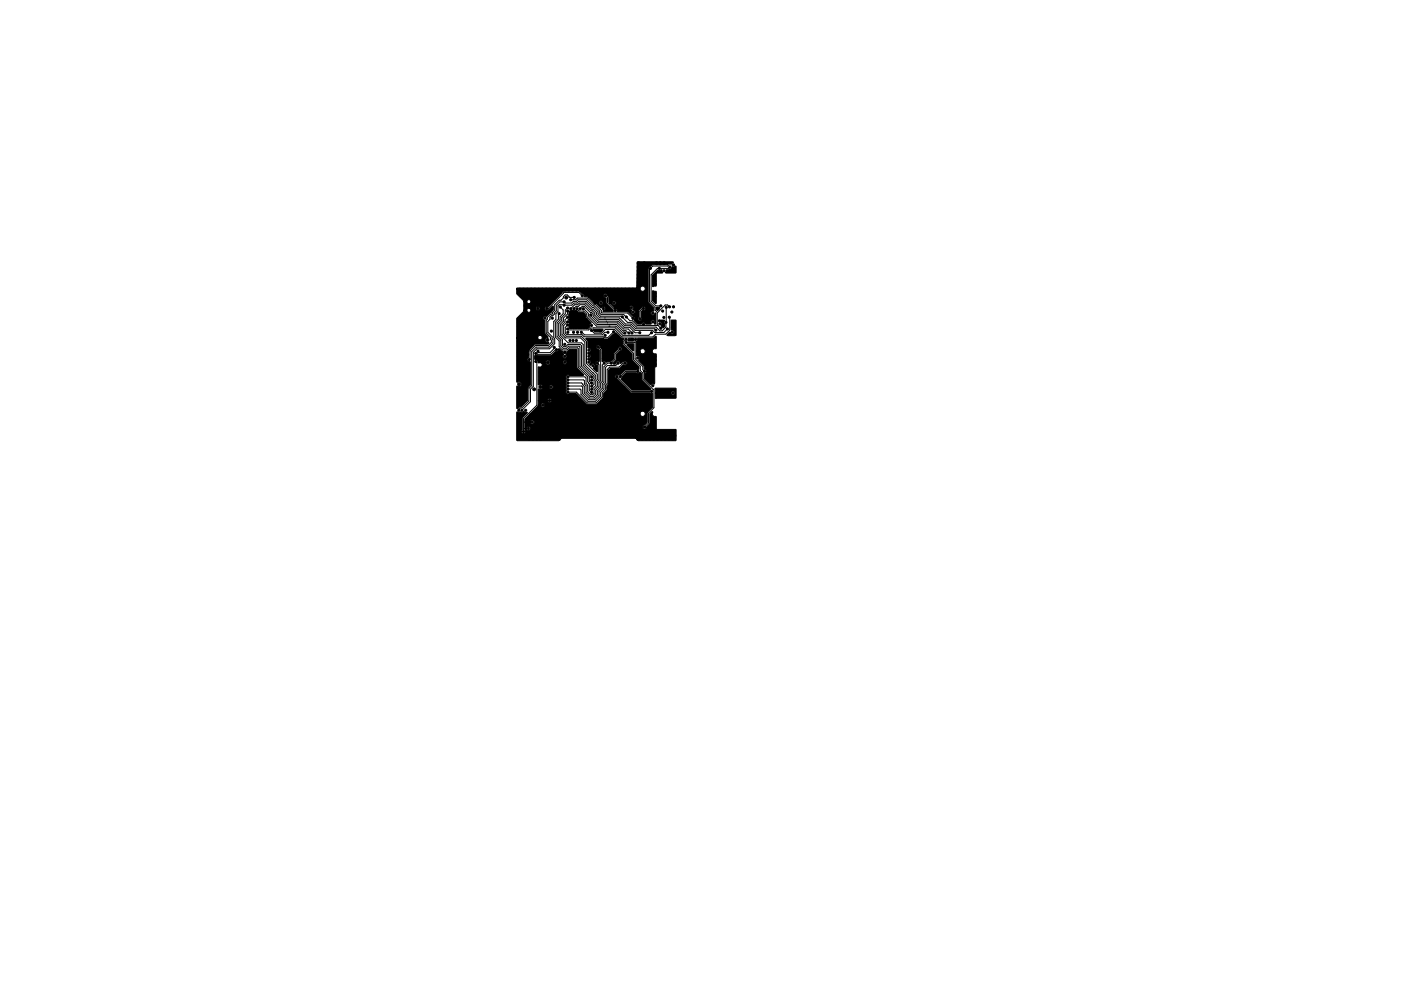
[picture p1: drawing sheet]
<svg xmlns="http://www.w3.org/2000/svg" width="297mm" height="210mm" viewBox="0 0 297 210" stroke-linecap="round" stroke-linejoin="round" font-family="sans-serif">
<g fill="#000" stroke="#000" stroke-width=".21">
<path d="M138.4 58.4l1.1-1.1h.9l.1 .6h-1.4v2.7l-.6 .2-.2-.1zM109.6 61.2l25.4-.1 .2-5.5h7.6l-.4 .3h-.7l-.3 .3h-3l-.4 .3a.62 .62 0 0 0-.6 .7v6.8l1.2 1.3v.7a.49 .49 0 0 0-.6 .2 .49 .49 0 0 0 .3 .7l.4-.1 .2-.4h.1l.1 2.2-.3 .2a.67 .67 0 0 0-.3-.9 .44 .44 0 0 0-.5 .2 .44 .44 0 0 0 .1 .5l-.1 .2h-1.1a.49 .49 0 0 0-.5-.4 .49 .49 0 0 0-.5 .4h-.7l-.8-.8 .2-.4h.6a.44 .44 0 0 0 .7 .4 .44 .44 0 0 0 0-.7v-1.1l.3-.3a.45 .45 0 0 0 .6-.2 .45 .45 0 0 0-.2-.6 .45 .45 0 0 0-.6 .2l-.6 .6v1.4l-.2 .3h-.6l-.1-.3-.4-.2-.9-1h-2.2l-.2-.5-.6-.3h3.2l.1 .3 .4 .2a.45 .45 0 0 0 .1 .7 .45 .45 0 0 0 .7-.2l-.1-.4-.4-.2v-.1a.43 .43 0 0 0-.2-.7 .43 .43 0 0 0-.6 .4h-3.2l-1-1.1 .6 .1a.43 .43 0 0 0 .6 .4 .43 .43 0 0 0 .1-.8 .43 .43 0 0 0-.7 .3h-.7v-1.2l-.3-.3a.44 .44 0 0 0-.6-.3 .44 .44 0 0 0-.3 .5 .44 .44 0 0 0 .6 .3v1.2l1.5 1.4v.2l-2 .1-.2-.1a.49 .49 0 0 0 .5-.4 .49 .49 0 0 0-.3-.6 .49 .49 0 0 0-.6 .3l-1-.9-.4-.2h1a.43 .43 0 0 0 .6 .5 .43 .43 0 0 0 .1-.7 .43 .43 0 0 0-.7 .2h-1l-1.2-1.2h-.9l-.1-.5-.9-.7h-3.4l-3.3 3.3a.46 .46 0 0 0-.6 .2 .46 .46 0 0 0 .2 .6 .46 .46 0 0 0 .6-.2l.7-.7h.2v.7l-.4 .6-1 .8a.5 .5 0 0 0-.7 .2 .5 .5 0 0 0 .3 .7v2.6l.7 .8-.1 .2a.5 .5 0 0 0-.5 .3 .5 .5 0 0 0 .1 .6l.6 .1 .1 .2-.3 .2-2.7 .1-1.3 1.3v1.4a.51 .51 0 0 0-.3 .6 .51 .51 0 0 0 .6 .4l.1 4.8-.7 .8 .1 2.5-1.3 1.3-.4 .1-.5 .4-.1-.1v-4.7a.54 .54 0 0 0 .8-.1 .54 .54 0 0 0-.1-.8l-.6 .1-.1-.1v-9.3h4.4l.2 .3 .4 .1a.48 .48 0 0 0 .4-.5 .48 .48 0 0 0-.5-.4l-.4 .1-.1 .4h-4.4v-4.2l1.5-1.5v-.2h.6a.43 .43 0 0 0 .7 .4 .43 .43 0 0 0-.1-.8l1.3 .1a.43 .43 0 0 0 .7 .3 .43 .43 0 0 0 0-.7 .43 .43 0 0 0-.7 .3h-1.5l-.3 .2-.1 .2h-.6v-1.8h.6a.43 .43 0 0 0 .6 .4 .43 .43 0 0 0 .1-.7 .43 .43 0 0 0-.7 .2v.1h-.6l-1.5-1.6v-1.1h26.1a.56 .56 0 0 0 .8 .4 .56 .56 0 0 0 .1-.9 .56 .56 0 0 0-.9 .3v.2h-26.1zM141.3 57.2l1-.2 .2-.4h.4l.3-.2 .1 .1v1.4h-2.2zM120.8 66l1.2-.2 .7 .5h1l.4 .5 .1 .5 1.1 1.2a.74 .74 0 0 0-.3 .9l-.4 .3h-3.8a.44 .44 0 0 1 0-.8l-.1-.2a.67 .67 0 0 0-.2-.9 .66 .66 0 0 0 .1-1zM125.9 69.9l1.8-.1 .2 .2-.5 .4h-1.2l-.3-.2zM113.4 75.5h3.4l1-.9a.52 .52 0 0 0 .7-.6l.7 .5a.82 .82 0 0 1 .1 1.1 .46 .46 0 0 0 .7 .3 .46 .46 0 0 0 0-.8l.2-.5 .6-.5h1.5v4l1.4 1.4-.1 .2h-2.9a.48 .48 0 0 0-.6 0 .48 .48 0 0 0 0 .6v2.5a.49 .49 0 0 0 0 .7 .49 .49 0 0 0 .7 0h1.3l2.3 2.3h2.1l1.4-1.4 .1-.9 .7-.7v-.9l.3-.5v-2.9l.4-.3h2l.8-.8a.47 .47 0 0 0 .7-.1 .47 .47 0 0 0-.1-.7 .47 .47 0 0 0-.7 .2l-.5 .3a.47 .47 0 0 0-.5-.5 .47 .47 0 0 0-.5 .4l-.2 .3-.4-.1 .6-.8v-1.2l.8-.7a.44 .44 0 0 0 .5-.4 .44 .44 0 0 0-.4-.5 .44 .44 0 0 0-.5 .4l-.9 1-.1 1.2-.4 .4-1 .3-.4-.3-.5 .1-.1-2.6-.3-.4a.44 .44 0 0 0-.3-.5 .44 .44 0 0 0-.5 .4 .44 .44 0 0 0 .3 .5l.3 .2v2.3a.54 .54 0 0 0-.6 .1 .54 .54 0 0 0-.3 .5l.5 .4v1.2l-.2 .1-.7-.7 .1-.2a.46 .46 0 0 0 0-.8 .46 .46 0 0 0-.7 .3l-.2-.2a.53 .53 0 0 0 .2-.6 .53 .53 0 0 0-.6-.3l.1-.4a.47 .47 0 0 0 .6-.5 .47 .47 0 0 0-.7-.4l.1-.4a.47 .47 0 0 0 .6-.5 .47 .47 0 0 0-.7-.4v-1.4l-.4-.5 .1-.2h3.4l.4 .2h.8l1.1-1 .6-.3 1.1 1.1 .6 .1v.2l-.3 .3v.7l2 2v1.4l1.4 1.4 .1 .5-.6 .2h-2.4l-.9 .9-.5 .2a.43 .43 0 0 0-.7 .1 .43 .43 0 0 0 .4 .6l3 3h4l.6 .2v2.8l-1.2 1.2v2.1l-.5 .6a.43 .43 0 0 0-.5 .4 .43 .43 0 0 0 .4 .4 .43 .43 0 0 0 .5-.4l.7-.7v-2.2l.4-.4 .2 .1a.58 .58 0 0 0 0 .7 .58 .58 0 0 0 .6 .2l.1 .2v2.6h4.2v2.4h-7.9l-.4-.2-.1-.3h-16l-.2 .4-.3 .1h-8.7l-.1-.1v-6l1.1 .1 .3-.2 .8 .2-1.1 1.2v2.5a.45 .45 0 0 0 0 .6 .45 .45 0 0 0 .6 0 .45 .45 0 0 0 0-.6v-.3h.3a.43 .43 0 0 0 .6 .4 .43 .43 0 0 0 .1-.7 .43 .43 0 0 0-.7 .2v.1h-.3v-1.4h1.1a.43 .43 0 0 0 .6 .4 .43 .43 0 0 0 .1-.7 .43 .43 0 0 0-.7 .2v.1h-1.1v-.6l1.1-1.1h23.3a.55 .55 0 0 0 .8 .5 .55 .55 0 0 0 .1-1 .55 .55 0 0 0-.9 .4v.1h-23.3l1.7-1.9h.5a.43 .43 0 0 0 .6 .4 .43 .43 0 0 0 .1-.7 .43 .43 0 0 0-.7 .2v.1h-.5v-.9h2v.1a.43 .43 0 0 0 .7 .2 .43 .43 0 0 0-.1-.7 .43 .43 0 0 0-.6 .4h-2v-2.4l.1-.1 .6 .1 .3-.5h1.3a.43 .43 0 0 0 .6 .4 .43 .43 0 0 0 .1-.7 .43 .43 0 0 0-.7 .2v.1h-1.3a.51 .51 0 0 0-.8-.5h-.2v-3.7h.4a.48 .48 0 0 0 .5-.5 .48 .48 0 0 0-.5-.5h-.4h1.5l.1 .2a.5 .5 0 0 0 .6 .3 .5 .5 0 0 0 .3-.6l2.7 .1a.43 .43 0 0 0 .6 .4 .43 .43 0 0 0 .1-.8 .43 .43 0 0 0-.7 .3h-2.7a.5 .5 0 0 0-.7-.3l-.3 .4h-1.5a.68 .68 0 0 0-.7-.7zM133.2 71.8h1.1l.1 .5-1.2 .1zM133 73l1.3-.1 .1 1.5h-.2l-1.2-1.2zM132.7 79.1h2.2l.3 .1 .6-.2 .2 .3v1.3l2 2-.2 .2h-3.8l-2.3-2.4 .2-.6zM138.3 61.7l.8 .2v2.5l-.8-.6zM135.2 71.8h3.2l.7-.5v2.6l-.1 .1a.55 .55 0 0 0-.7 .5 .55 .55 0 0 0 .7 .6l.1 .1v2.5l-.3 .1v3.6l-.9 .2-1.3-1.3v-1a.5 .5 0 0 0 .5-.5 .5 .5 0 0 0-.5-.5v-.7l-1.2-1.2a.53 .53 0 0 0 .2-.6 .53 .53 0 0 0-.7-.3v-.9h.8a.56 .56 0 0 0 .8 .5 .56 .56 0 0 0 .1-1 .56 .56 0 0 0-.9 .4l-.8 .1v-2.1zM139.2 65.2h.6v.3l-.4 .4-.2-.2z"/>
<path d="M139.6 67.9l1.3 .1-.1 .4 .1 .9-.3 .2-.4-.3a.52 .52 0 0 0 .1-.6 .52 .52 0 0 0-.5-.3zM142.3 68h1v3.2h-1.8l-.1-.2 .6-.5a.51 .51 0 0 0 .5 .4 .51 .51 0 0 0 .5-.5l-.2-.3-.5-.2zM138.9 82.4l4.3-.1 .1 .2v2h-4.3l-.1-1.1h3.3a.43 .43 0 0 0 .6 .5 .43 .43 0 0 0 .1-.8 .43 .43 0 0 0-.7 .3h-3.3z"/>
<circle cx="135.4" cy="56.6" r=".3"/>
<circle cx="135.4" cy="55.8" r=".3"/>
<circle cx="135.4" cy="59.8" r=".3"/>
<circle cx="135.4" cy="57.4" r=".3"/>
<circle cx="135.4" cy="59" r=".3"/>
<circle cx="135.4" cy="58.2" r=".3"/>
<circle cx="136" cy="57" r=".3"/>
<circle cx="136" cy="56.2" r=".3"/>
<circle cx="136.6" cy="55.8" r=".3"/>
<circle cx="137.9" cy="56.9" r=".22"/>
<circle cx="138.8" cy="59.6" r=".3"/>
<circle cx="139.2" cy="55.8" r=".3"/>
<circle cx="139.8" cy="56.9" r=".22"/>
<circle cx="140" cy="55.8" r=".3"/>
<circle cx="140.8" cy="57.4" r=".22"/>
<circle cx="140.8" cy="55.8" r=".3"/>
<circle cx="142" cy="56.7" r=".23"/>
<circle cx="142.8" cy="56.2" r=".22"/>
<circle cx="142.8" cy="57.4" r=".3"/>
<circle cx="110" cy="71.6" r=".3"/>
<circle cx="110" cy="70.8" r=".3"/>
<circle cx="110" cy="67.6" r=".3"/>
<circle cx="110" cy="77.2" r=".3"/>
<circle cx="110" cy="75.6" r=".3"/>
<circle cx="110" cy="70" r=".3"/>
<circle cx="110" cy="72.4" r=".3"/>
<circle cx="110" cy="74" r=".3"/>
<circle cx="110" cy="78" r=".3"/>
<circle cx="110" cy="74.8" r=".3"/>
<circle cx="110" cy="78.8" r=".3"/>
<circle cx="110" cy="68.4" r=".3"/>
<circle cx="110" cy="76.4" r=".3"/>
<circle cx="110" cy="79.6" r=".3"/>
<circle cx="110" cy="73.2" r=".3"/>
<circle cx="110" cy="69.2" r=".3"/>
<circle cx="110.2" cy="61.4" r=".3"/>
<circle cx="110.6" cy="68.8" r=".3"/>
<circle cx="110.6" cy="79.2" r=".3"/>
<circle cx="110.6" cy="62.8" r=".3"/>
<circle cx="110.6" cy="72.8" r=".3"/>
<circle cx="110.6" cy="73.6" r=".3"/>
<circle cx="110.6" cy="69.6" r=".3"/>
<circle cx="110.6" cy="70.4" r=".3"/>
<circle cx="110.6" cy="62" r=".3"/>
<circle cx="110.6" cy="72" r=".3"/>
<circle cx="110.6" cy="78.4" r=".3"/>
<circle cx="110.6" cy="74.4" r=".3"/>
<circle cx="110.6" cy="68" r=".3"/>
<circle cx="110.6" cy="76" r=".3"/>
<circle cx="110.6" cy="76.8" r=".3"/>
<circle cx="110.6" cy="71.2" r=".3"/>
<circle cx="110.6" cy="75.2" r=".3"/>
<circle cx="110.6" cy="77.6" r=".3"/>
<circle cx="110.6" cy="67.2" r=".3"/>
<circle cx="111" cy="61.4" r=".3"/>
<circle cx="111.2" cy="70.8" r=".3"/>
<circle cx="111.2" cy="71.6" r=".3"/>
<circle cx="111.2" cy="77.2" r=".3"/>
<circle cx="111.2" cy="75.6" r=".3"/>
<circle cx="111.2" cy="70" r=".3"/>
<circle cx="111.2" cy="72.4" r=".3"/>
<circle cx="111.2" cy="74" r=".3"/>
<circle cx="111.2" cy="74.8" r=".3"/>
<circle cx="111.2" cy="78.8" r=".3"/>
<circle cx="111.2" cy="78" r=".3"/>
<circle cx="111.2" cy="68.4" r=".3"/>
<circle cx="111.2" cy="76.4" r=".3"/>
<circle cx="111.2" cy="73.2" r=".3"/>
<circle cx="111.2" cy="79.6" r=".3"/>
<circle cx="111.2" cy="69.2" r=".3"/>
<circle cx="111.4" cy="64.8" r=".3"/>
<circle cx="111.8" cy="73.6" r=".3"/>
<circle cx="111.8" cy="69.6" r=".3"/>
<circle cx="111.8" cy="68.8" r=".3"/>
<circle cx="111.8" cy="72.8" r=".3"/>
<circle cx="111.8" cy="79.2" r=".3"/>
<circle cx="111.8" cy="72" r=".3"/>
<circle cx="111.8" cy="70.4" r=".3"/>
<circle cx="111.8" cy="78.4" r=".3"/>
<circle cx="111.8" cy="74.4" r=".3"/>
<circle cx="111.8" cy="61.4" r=".3"/>
<circle cx="111.8" cy="71.2" r=".3"/>
<circle cx="111.8" cy="77.6" r=".3"/>
<circle cx="111.8" cy="75.2" r=".3"/>
<circle cx="112.2" cy="76.3" r=".22"/>
<circle cx="112.2" cy="64.8" r=".3"/>
<circle cx="112.4" cy="71.6" r=".3"/>
<circle cx="112.4" cy="70.8" r=".3"/>
<circle cx="112.4" cy="70" r=".3"/>
<circle cx="112.4" cy="72.4" r=".3"/>
<circle cx="112.4" cy="68.4" r=".3"/>
<circle cx="112.4" cy="73.2" r=".3"/>
<circle cx="112.4" cy="69.2" r=".3"/>
<circle cx="112.6" cy="61.4" r=".3"/>
<circle cx="113" cy="64.8" r=".3"/>
<circle cx="113" cy="68.8" r=".3"/>
<circle cx="113" cy="72.8" r=".3"/>
<circle cx="113" cy="69.6" r=".3"/>
<circle cx="113" cy="65.6" r=".3"/>
<circle cx="113" cy="62" r=".3"/>
<circle cx="113" cy="72" r=".3"/>
<circle cx="113" cy="70.4" r=".3"/>
<circle cx="113" cy="68" r=".3"/>
<circle cx="113" cy="64" r=".3"/>
<circle cx="113" cy="66.4" r=".3"/>
<circle cx="113" cy="71.2" r=".3"/>
<circle cx="113" cy="67.2" r=".3"/>
<circle cx="113.4" cy="61.4" r=".3"/>
<circle cx="113.6" cy="75" r=".22"/>
<circle cx="113.6" cy="76.7" r=".23"/>
<circle cx="113.6" cy="71.6" r=".3"/>
<circle cx="113.6" cy="70.8" r=".3"/>
<circle cx="113.6" cy="67.6" r=".3"/>
<circle cx="113.6" cy="66.8" r=".3"/>
<circle cx="113.6" cy="70" r=".3"/>
<circle cx="113.6" cy="72.4" r=".3"/>
<circle cx="113.6" cy="68.4" r=".3"/>
<circle cx="113.6" cy="69.2" r=".3"/>
<circle cx="113.8" cy="62" r=".3"/>
<circle cx="113.8" cy="75.8" r=".3"/>
<circle cx="114.1" cy="65.4" r=".23"/>
<circle cx="114.1" cy="74.5" r=".23"/>
<circle cx="114.2" cy="68.8" r=".3"/>
<circle cx="114.2" cy="69.6" r=".3"/>
<circle cx="114.2" cy="70.4" r=".3"/>
<circle cx="114.2" cy="61.4" r=".3"/>
<circle cx="114.4" cy="72.4" r=".3"/>
<circle cx="114.4" cy="76.4" r=".3"/>
<circle cx="114.6" cy="79" r=".3"/>
<circle cx="114.6" cy="78.2" r=".3"/>
<circle cx="114.6" cy="62" r=".3"/>
<circle cx="114.6" cy="79.8" r=".3"/>
<circle cx="114.8" cy="70.8" r=".3"/>
<circle cx="114.8" cy="70" r=".3"/>
<circle cx="114.8" cy="69.2" r=".3"/>
<circle cx="115" cy="62.6" r=".3"/>
<circle cx="115" cy="61.4" r=".3"/>
<circle cx="115.2" cy="77.8" r=".3"/>
<circle cx="115.2" cy="79.4" r=".3"/>
<circle cx="115.2" cy="78.6" r=".3"/>
<circle cx="115.4" cy="62" r=".3"/>
<circle cx="115.4" cy="71.2" r=".3"/>
<circle cx="115.4" cy="63.2" r=".3"/>
<circle cx="115.5" cy="67.5" r=".23"/>
<circle cx="115.8" cy="62.6" r=".3"/>
<circle cx="115.8" cy="61.4" r=".3"/>
<circle cx="115.9" cy="64.5" r=".23"/>
<circle cx="115.9" cy="65.4" r=".23"/>
<circle cx="116.1" cy="72.1" r=".3"/>
<circle cx="116.1" cy="76.9" r=".3"/>
<circle cx="116.2" cy="62" r=".3"/>
<circle cx="116.2" cy="63.2" r=".3"/>
<circle cx="116.5" cy="64.5" r=".22"/>
<circle cx="116.6" cy="62.6" r=".3"/>
<circle cx="116.6" cy="61.4" r=".3"/>
<circle cx="116.9" cy="70.2" r=".22"/>
<circle cx="117" cy="62" r=".3"/>
<circle cx="117" cy="63.2" r=".3"/>
<circle cx="117.1" cy="67.5" r=".22"/>
<circle cx="117.4" cy="62.6" r=".3"/>
<circle cx="117.4" cy="61.4" r=".3"/>
<circle cx="117.5" cy="75.4" r=".22"/>
<circle cx="117.5" cy="73.7" r=".23"/>
<circle cx="117.8" cy="62" r=".3"/>
<circle cx="117.9" cy="75" r=".22"/>
<circle cx="118" cy="74.2" r=".23"/>
<circle cx="118.2" cy="62.6" r=".3"/>
<circle cx="118.2" cy="79" r=".3"/>
<circle cx="118.2" cy="61.4" r=".3"/>
<circle cx="118.5" cy="66.5" r=".22"/>
<circle cx="118.6" cy="62" r=".3"/>
<circle cx="118.6" cy="78.4" r=".3"/>
<circle cx="118.8" cy="65.1" r=".22"/>
<circle cx="119" cy="79" r=".3"/>
<circle cx="119" cy="77.8" r=".3"/>
<circle cx="119" cy="61.4" r=".3"/>
<circle cx="119.4" cy="78.4" r=".3"/>
<circle cx="119.6" cy="64.7" r=".23"/>
<circle cx="119.6" cy="64" r=".23"/>
<circle cx="119.7" cy="75.6" r=".22"/>
<circle cx="119.8" cy="74.7" r=".22"/>
<circle cx="119.8" cy="73" r=".22"/>
<circle cx="119.8" cy="76.8" r=".22"/>
<circle cx="119.8" cy="79" r=".3"/>
<circle cx="119.8" cy="61.4" r=".3"/>
<circle cx="120" cy="77.8" r=".3"/>
<circle cx="120.1" cy="63.1" r=".3"/>
<circle cx="120.3" cy="68.3" r=".22"/>
<circle cx="120.3" cy="67.3" r=".22"/>
<circle cx="120.3" cy="68.9" r=".22"/>
<circle cx="120.4" cy="69.8" r=".23"/>
<circle cx="120.4" cy="65.3" r=".23"/>
<circle cx="120.4" cy="66" r=".23"/>
<circle cx="120.4" cy="79.9" r=".22"/>
<circle cx="120.4" cy="70.5" r=".23"/>
<circle cx="120.6" cy="61.4" r=".3"/>
<circle cx="120.8" cy="75.6" r=".22"/>
<circle cx="120.8" cy="77.6" r=".3"/>
<circle cx="120.8" cy="76.2" r=".22"/>
<circle cx="120.8" cy="75" r=".22"/>
<circle cx="120.8" cy="74.4" r=".22"/>
<circle cx="120.8" cy="72.2" r=".22"/>
<circle cx="121" cy="63.6" r=".22"/>
<circle cx="121" cy="65.5" r=".23"/>
<circle cx="121" cy="67.3" r=".22"/>
<circle cx="121" cy="68.9" r=".22"/>
<circle cx="121" cy="66.2" r=".22"/>
<circle cx="121.1" cy="67.8" r=".23"/>
<circle cx="121.1" cy="68.4" r=".23"/>
<circle cx="121.1" cy="69.5" r=".23"/>
<circle cx="121.1" cy="66.7" r=".23"/>
<circle cx="121.4" cy="75.6" r=".22"/>
<circle cx="121.4" cy="76.2" r=".22"/>
<circle cx="121.4" cy="61.4" r=".3"/>
<circle cx="121.4" cy="75" r=".23"/>
<circle cx="121.4" cy="74.4" r=".23"/>
<circle cx="121.5" cy="72.2" r=".22"/>
<circle cx="121.6" cy="67.3" r=".22"/>
<circle cx="121.6" cy="68.9" r=".22"/>
<circle cx="121.6" cy="66.2" r=".22"/>
<circle cx="121.6" cy="68.4" r=".23"/>
<circle cx="121.6" cy="67.8" r=".23"/>
<circle cx="121.6" cy="69.5" r=".23"/>
<circle cx="121.6" cy="66.7" r=".23"/>
<circle cx="121.6" cy="70.5" r=".23"/>
<circle cx="121.6" cy="77.6" r=".3"/>
<circle cx="121.7" cy="65.5" r=".23"/>
<circle cx="121.7" cy="63.1" r=".22"/>
<circle cx="122" cy="75.6" r=".22"/>
<circle cx="122" cy="76.2" r=".22"/>
<circle cx="122" cy="74.4" r=".23"/>
<circle cx="122" cy="75" r=".23"/>
<circle cx="122.1" cy="67.3" r=".22"/>
<circle cx="122.1" cy="68.9" r=".22"/>
<circle cx="122.1" cy="66.2" r=".22"/>
<circle cx="122.2" cy="68.4" r=".22"/>
<circle cx="122.2" cy="67.8" r=".22"/>
<circle cx="122.2" cy="66.7" r=".22"/>
<circle cx="122.2" cy="69.5" r=".22"/>
<circle cx="122.2" cy="61.4" r=".3"/>
<circle cx="122.2" cy="72.2" r=".22"/>
<circle cx="122.4" cy="65.5" r=".23"/>
<circle cx="122.5" cy="70.5" r=".22"/>
<circle cx="122.7" cy="67.3" r=".22"/>
<circle cx="122.7" cy="68.9" r=".22"/>
<circle cx="122.7" cy="67.8" r=".23"/>
<circle cx="122.7" cy="68.4" r=".23"/>
<circle cx="122.7" cy="69.5" r=".23"/>
<circle cx="122.7" cy="66.7" r=".23"/>
<circle cx="123" cy="65.5" r=".23"/>
<circle cx="123" cy="61.4" r=".3"/>
<circle cx="123.2" cy="67.3" r=".22"/>
<circle cx="123.2" cy="68.9" r=".22"/>
<circle cx="123.2" cy="68.4" r=".23"/>
<circle cx="123.2" cy="67.8" r=".23"/>
<circle cx="123.2" cy="69.5" r=".23"/>
<circle cx="123.2" cy="66.7" r=".23"/>
<circle cx="123.2" cy="70.5" r=".23"/>
<circle cx="123.5" cy="62.7" r=".22"/>
<circle cx="123.6" cy="65.5" r=".23"/>
<circle cx="123.8" cy="66.7" r=".23"/>
<circle cx="123.8" cy="61.4" r=".3"/>
<circle cx="123.8" cy="67.3" r=".22"/>
<circle cx="123.8" cy="68.9" r=".22"/>
<circle cx="123.8" cy="67.8" r=".22"/>
<circle cx="123.8" cy="68.4" r=".22"/>
<circle cx="123.8" cy="69.5" r=".22"/>
<circle cx="124.3" cy="68.9" r=".22"/>
<circle cx="124.4" cy="67.8" r=".23"/>
<circle cx="124.4" cy="68.4" r=".23"/>
<circle cx="124.4" cy="69.5" r=".23"/>
<circle cx="124.6" cy="61.4" r=".3"/>
<circle cx="124.8" cy="74.3" r=".22"/>
<circle cx="124.8" cy="75.6" r=".22"/>
<circle cx="124.9" cy="76.8" r=".22"/>
<circle cx="125" cy="72.4" r=".23"/>
<circle cx="125" cy="73" r=".23"/>
<circle cx="125.2" cy="66.8" r=".23"/>
<circle cx="125.4" cy="70.1" r=".23"/>
<circle cx="125.4" cy="69" r=".22"/>
<circle cx="125.4" cy="80" r=".22"/>
<circle cx="125.6" cy="72.4" r=".23"/>
<circle cx="125.6" cy="73" r=".23"/>
<circle cx="125.7" cy="77.6" r=".22"/>
<circle cx="126" cy="72" r=".23"/>
<circle cx="126.2" cy="62.6" r=".3"/>
<circle cx="126.2" cy="61.4" r=".3"/>
<circle cx="126.6" cy="62" r=".3"/>
<circle cx="126.6" cy="63.2" r=".3"/>
<circle cx="126.6" cy="77" r=".23"/>
<circle cx="126.8" cy="73.6" r=".22"/>
<circle cx="127" cy="62.6" r=".3"/>
<circle cx="127" cy="61.4" r=".3"/>
<circle cx="127.2" cy="70.2" r=".22"/>
<circle cx="127.4" cy="64.2" r=".22"/>
<circle cx="127.4" cy="62" r=".3"/>
<circle cx="127.4" cy="63.2" r=".3"/>
<circle cx="127.8" cy="61.4" r=".3"/>
<circle cx="127.9" cy="65.4" r=".23"/>
<circle cx="128" cy="74.8" r=".3"/>
<circle cx="128" cy="76" r=".3"/>
<circle cx="128.1" cy="77" r=".22"/>
<circle cx="128.3" cy="71.1" r=".23"/>
<circle cx="128.3" cy="62.7" r=".23"/>
<circle cx="128.4" cy="75.4" r=".3"/>
<circle cx="128.4" cy="74.2" r=".3"/>
<circle cx="128.6" cy="61.4" r=".3"/>
<circle cx="128.8" cy="73.6" r=".3"/>
<circle cx="128.8" cy="74.8" r=".3"/>
<circle cx="128.8" cy="76" r=".3"/>
<circle cx="128.9" cy="70.5" r=".23"/>
<circle cx="129" cy="62" r=".3"/>
<circle cx="129.2" cy="75.4" r=".3"/>
<circle cx="129.2" cy="74.2" r=".3"/>
<circle cx="129.4" cy="62.6" r=".3"/>
<circle cx="129.4" cy="61.4" r=".3"/>
<circle cx="129.6" cy="77" r=".23"/>
<circle cx="129.6" cy="74.8" r=".3"/>
<circle cx="129.6" cy="76" r=".3"/>
<circle cx="129.8" cy="62" r=".3"/>
<circle cx="130.1" cy="70.4" r=".23"/>
<circle cx="130.2" cy="62.6" r=".3"/>
<circle cx="130.2" cy="63.4" r=".3"/>
<circle cx="130.2" cy="61.4" r=".3"/>
<circle cx="130.2" cy="64.2" r=".22"/>
<circle cx="130.4" cy="72" r=".3"/>
<circle cx="130.4" cy="65.9" r=".22"/>
<circle cx="130.6" cy="62" r=".3"/>
<circle cx="130.8" cy="79.9" r=".22"/>
<circle cx="131" cy="62.6" r=".3"/>
<circle cx="131" cy="72" r=".3"/>
<circle cx="131" cy="75.8" r=".3"/>
<circle cx="131" cy="71.4" r=".3"/>
<circle cx="131" cy="61.4" r=".3"/>
<circle cx="131.1" cy="77" r=".23"/>
<circle cx="131.4" cy="62" r=".3"/>
<circle cx="131.4" cy="74" r=".22"/>
<circle cx="131.5" cy="79.9" r=".22"/>
<circle cx="131.6" cy="72" r=".3"/>
<circle cx="131.8" cy="62.6" r=".3"/>
<circle cx="131.8" cy="61.4" r=".3"/>
<circle cx="131.9" cy="67.2" r=".22"/>
<circle cx="132.2" cy="62" r=".3"/>
<circle cx="132.2" cy="74.8" r=".3"/>
<circle cx="132.5" cy="70.6" r=".22"/>
<circle cx="132.6" cy="77" r=".22"/>
<circle cx="132.6" cy="74" r=".23"/>
<circle cx="132.6" cy="62.6" r=".3"/>
<circle cx="132.6" cy="61.4" r=".3"/>
<circle cx="132.7" cy="72.6" r=".22"/>
<circle cx="132.8" cy="72" r=".23"/>
<circle cx="132.8" cy="67.2" r=".22"/>
<circle cx="132.8" cy="75.2" r=".3"/>
<circle cx="133" cy="74.6" r=".3"/>
<circle cx="133" cy="62" r=".3"/>
<circle cx="133.3" cy="70.6" r=".23"/>
<circle cx="133.4" cy="62.6" r=".3"/>
<circle cx="133.4" cy="61.4" r=".3"/>
<circle cx="133.6" cy="75.2" r=".3"/>
<circle cx="133.8" cy="62" r=".3"/>
<circle cx="133.8" cy="65.3" r=".22"/>
<circle cx="134" cy="70.6" r=".23"/>
<circle cx="134" cy="73.4" r=".23"/>
<circle cx="134" cy="72" r=".23"/>
<circle cx="134" cy="78" r=".3"/>
<circle cx="134.2" cy="67.5" r=".23"/>
<circle cx="134.2" cy="61.4" r=".3"/>
<circle cx="134.2" cy="66.2" r=".22"/>
<circle cx="134.6" cy="66.8" r=".3"/>
<circle cx="134.6" cy="62" r=".3"/>
<circle cx="134.8" cy="72" r=".23"/>
<circle cx="135" cy="61.4" r=".3"/>
<circle cx="135.2" cy="63.6" r=".3"/>
<circle cx="135.2" cy="64.4" r=".3"/>
<circle cx="135.2" cy="65.2" r=".3"/>
<circle cx="135.2" cy="75.9" r=".22"/>
<circle cx="135.2" cy="78.8" r=".23"/>
<circle cx="135.4" cy="60.6" r=".3"/>
<circle cx="135.4" cy="62" r=".3"/>
<circle cx="135.6" cy="67.6" r=".22"/>
<circle cx="135.6" cy="70.6" r=".22"/>
<circle cx="136" cy="60.2" r=".3"/>
<circle cx="136.4" cy="67.8" r=".23"/>
<circle cx="136.4" cy="65.4" r=".23"/>
<circle cx="136.4" cy="73" r=".3"/>
<circle cx="136.5" cy="68.8" r=".23"/>
<circle cx="136.6" cy="78.8" r=".23"/>
<circle cx="136.8" cy="62" r=".3"/>
<circle cx="136.8" cy="60.2" r=".3"/>
<circle cx="137" cy="67.6" r=".22"/>
<circle cx="137" cy="68.2" r=".22"/>
<circle cx="137" cy="73.4" r=".3"/>
<circle cx="137.4" cy="65.4" r=".3"/>
<circle cx="137.6" cy="73" r=".3"/>
<circle cx="138.1" cy="70.6" r=".22"/>
<circle cx="138.2" cy="76.8" r=".3"/>
<circle cx="138.2" cy="76" r=".3"/>
<circle cx="138.2" cy="75.2" r=".3"/>
<circle cx="138.2" cy="77.6" r=".3"/>
<circle cx="138.4" cy="68.3" r=".22"/>
<circle cx="138.4" cy="66.4" r=".23"/>
<circle cx="138.8" cy="62.8" r=".3"/>
<circle cx="138.8" cy="77.2" r=".3"/>
<circle cx="138.8" cy="75.6" r=".3"/>
<circle cx="138.8" cy="76.4" r=".3"/>
<circle cx="138.8" cy="62.2" r=".3"/>
<circle cx="138.8" cy="60.2" r=".3"/>
<circle cx="139" cy="70" r=".23"/>
<circle cx="139.4" cy="65.4" r=".23"/>
<circle cx="139.9" cy="68.7" r=".22"/>
<circle cx="140.1" cy="64.9" r=".22"/>
<circle cx="140.1" cy="69.6" r=".23"/>
<circle cx="140.5" cy="66" r=".22"/>
<circle cx="140.6" cy="68.9" r=".22"/>
<circle cx="140.8" cy="67.3" r=".23"/>
<circle cx="141.2" cy="68.4" r=".22"/>
<circle cx="141.3" cy="65.2" r=".22"/>
<circle cx="141.5" cy="69.8" r=".22"/>
<circle cx="141.9" cy="67.3" r=".22"/>
<circle cx="141.9" cy="65.1" r=".23"/>
<circle cx="142.4" cy="66.2" r=".22"/>
<circle cx="142.6" cy="70.4" r=".22"/>
<circle cx="142.6" cy="69.4" r=".22"/>
<circle cx="142.8" cy="65.1" r=".23"/>
<circle cx="109.9" cy="88" r=".22"/>
<circle cx="110" cy="87" r=".23"/>
<circle cx="110" cy="85" r=".3"/>
<circle cx="110" cy="80.4" r=".3"/>
<circle cx="110.1" cy="81.5" r=".3"/>
<circle cx="110.6" cy="80" r=".3"/>
<circle cx="110.6" cy="87" r=".23"/>
<circle cx="110.8" cy="85" r=".3"/>
<circle cx="111" cy="91.5" r=".23"/>
<circle cx="111.2" cy="80.4" r=".3"/>
<circle cx="111.5" cy="87" r=".22"/>
<circle cx="111.8" cy="80" r=".3"/>
<circle cx="111.8" cy="80.8" r=".3"/>
<circle cx="112" cy="90.9" r=".23"/>
<circle cx="112.2" cy="93" r=".3"/>
<circle cx="112.6" cy="92.4" r=".3"/>
<circle cx="112.9" cy="89.5" r=".22"/>
<circle cx="113" cy="93" r=".3"/>
<circle cx="113.3" cy="82.6" r=".3"/>
<circle cx="113.4" cy="92.4" r=".3"/>
<circle cx="113.8" cy="93" r=".3"/>
<circle cx="113.8" cy="91.8" r=".3"/>
<circle cx="114.2" cy="92.4" r=".3"/>
<circle cx="114.5" cy="82.1" r=".3"/>
<circle cx="114.6" cy="93" r=".3"/>
<circle cx="114.6" cy="91.8" r=".3"/>
<circle cx="114.6" cy="80.6" r=".3"/>
<circle cx="115" cy="91.2" r=".3"/>
<circle cx="115" cy="90" r=".3"/>
<circle cx="115" cy="88.8" r=".3"/>
<circle cx="115" cy="85.9" r=".22"/>
<circle cx="115.2" cy="80.2" r=".3"/>
<circle cx="115.4" cy="89.4" r=".3"/>
<circle cx="115.4" cy="90.6" r=".3"/>
<circle cx="115.8" cy="91.2" r=".3"/>
<circle cx="115.8" cy="90" r=".3"/>
<circle cx="115.8" cy="88.8" r=".3"/>
<circle cx="116.2" cy="89.4" r=".3"/>
<circle cx="116.2" cy="90.6" r=".3"/>
<circle cx="116.5" cy="85" r=".22"/>
<circle cx="116.6" cy="91.2" r=".3"/>
<circle cx="116.6" cy="90" r=".3"/>
<circle cx="116.6" cy="88.8" r=".3"/>
<circle cx="116.9" cy="82.1" r=".22"/>
<circle cx="117" cy="89.4" r=".3"/>
<circle cx="117" cy="90.6" r=".3"/>
<circle cx="117.4" cy="91.2" r=".3"/>
<circle cx="117.4" cy="90" r=".3"/>
<circle cx="117.4" cy="84" r=".3"/>
<circle cx="117.4" cy="88.8" r=".3"/>
<circle cx="117.8" cy="89.4" r=".3"/>
<circle cx="117.8" cy="83.4" r=".3"/>
<circle cx="117.8" cy="90.6" r=".3"/>
<circle cx="117.8" cy="84.6" r=".3"/>
<circle cx="118.2" cy="91.2" r=".3"/>
<circle cx="118.2" cy="85.2" r=".3"/>
<circle cx="118.2" cy="84" r=".3"/>
<circle cx="118.2" cy="90" r=".3"/>
<circle cx="118.2" cy="88.8" r=".3"/>
<circle cx="118.6" cy="87" r=".3"/>
<circle cx="118.6" cy="88.2" r=".3"/>
<circle cx="118.6" cy="83.4" r=".3"/>
<circle cx="118.6" cy="89.4" r=".3"/>
<circle cx="118.6" cy="91.8" r=".3"/>
<circle cx="118.6" cy="90.6" r=".3"/>
<circle cx="118.6" cy="84.6" r=".3"/>
<circle cx="119" cy="91.2" r=".3"/>
<circle cx="119" cy="85.2" r=".3"/>
<circle cx="119" cy="90" r=".3"/>
<circle cx="119" cy="84" r=".3"/>
<circle cx="119" cy="92.4" r=".3"/>
<circle cx="119" cy="88.8" r=".3"/>
<circle cx="119" cy="87.6" r=".3"/>
<circle cx="119.4" cy="87" r=".3"/>
<circle cx="119.4" cy="88.2" r=".3"/>
<circle cx="119.4" cy="89.4" r=".3"/>
<circle cx="119.4" cy="83.4" r=".3"/>
<circle cx="119.4" cy="91.8" r=".3"/>
<circle cx="119.4" cy="90.6" r=".3"/>
<circle cx="119.4" cy="84.6" r=".3"/>
<circle cx="119.8" cy="91.2" r=".3"/>
<circle cx="119.8" cy="85.2" r=".3"/>
<circle cx="119.8" cy="90" r=".3"/>
<circle cx="119.8" cy="84" r=".3"/>
<circle cx="119.8" cy="92.4" r=".3"/>
<circle cx="119.8" cy="88.8" r=".3"/>
<circle cx="119.8" cy="87.6" r=".3"/>
<circle cx="120.2" cy="87" r=".3"/>
<circle cx="120.2" cy="88.2" r=".3"/>
<circle cx="120.2" cy="89.4" r=".3"/>
<circle cx="120.2" cy="91.8" r=".3"/>
<circle cx="120.2" cy="90.6" r=".3"/>
<circle cx="120.2" cy="84.6" r=".3"/>
<circle cx="120.4" cy="80.6" r=".22"/>
<circle cx="120.4" cy="81.2" r=".22"/>
<circle cx="120.4" cy="81.9" r=".22"/>
<circle cx="120.4" cy="82.5" r=".23"/>
<circle cx="120.4" cy="83.2" r=".23"/>
<circle cx="120.6" cy="91.2" r=".3"/>
<circle cx="120.6" cy="85.2" r=".3"/>
<circle cx="120.6" cy="84" r=".3"/>
<circle cx="120.6" cy="90" r=".3"/>
<circle cx="120.6" cy="92.4" r=".3"/>
<circle cx="120.6" cy="88.8" r=".3"/>
<circle cx="120.6" cy="87.6" r=".3"/>
<circle cx="121" cy="87" r=".3"/>
<circle cx="121" cy="88.2" r=".3"/>
<circle cx="121" cy="89.4" r=".3"/>
<circle cx="121" cy="91.8" r=".3"/>
<circle cx="121" cy="90.6" r=".3"/>
<circle cx="121" cy="84.6" r=".3"/>
<circle cx="121.4" cy="91.2" r=".3"/>
<circle cx="121.4" cy="85.2" r=".3"/>
<circle cx="121.4" cy="90" r=".3"/>
<circle cx="121.4" cy="84" r=".3"/>
<circle cx="121.4" cy="92.4" r=".3"/>
<circle cx="121.4" cy="88.8" r=".3"/>
<circle cx="121.4" cy="87.6" r=".3"/>
<circle cx="121.8" cy="88.2" r=".3"/>
<circle cx="121.8" cy="89.4" r=".3"/>
<circle cx="121.8" cy="91.8" r=".3"/>
<circle cx="121.8" cy="90.6" r=".3"/>
<circle cx="121.8" cy="84.6" r=".3"/>
<circle cx="122.2" cy="91.2" r=".3"/>
<circle cx="122.2" cy="85.2" r=".3"/>
<circle cx="122.2" cy="84" r=".3"/>
<circle cx="122.2" cy="90" r=".3"/>
<circle cx="122.2" cy="92.4" r=".3"/>
<circle cx="122.2" cy="88.8" r=".3"/>
<circle cx="122.2" cy="87.6" r=".3"/>
<circle cx="122.6" cy="88.2" r=".3"/>
<circle cx="122.6" cy="89.4" r=".3"/>
<circle cx="122.6" cy="91.8" r=".3"/>
<circle cx="122.6" cy="90.6" r=".3"/>
<circle cx="122.6" cy="84.6" r=".3"/>
<circle cx="123" cy="91.2" r=".3"/>
<circle cx="123" cy="85.2" r=".3"/>
<circle cx="123" cy="90" r=".3"/>
<circle cx="123" cy="92.4" r=".3"/>
<circle cx="123" cy="88.8" r=".3"/>
<circle cx="123" cy="87.6" r=".3"/>
<circle cx="123.4" cy="87" r=".3"/>
<circle cx="123.4" cy="88.2" r=".3"/>
<circle cx="123.4" cy="85.8" r=".3"/>
<circle cx="123.4" cy="89.4" r=".3"/>
<circle cx="123.4" cy="91.8" r=".3"/>
<circle cx="123.4" cy="90.6" r=".3"/>
<circle cx="123.8" cy="91.2" r=".3"/>
<circle cx="123.8" cy="90" r=".3"/>
<circle cx="123.8" cy="92.4" r=".3"/>
<circle cx="123.8" cy="88.8" r=".3"/>
<circle cx="123.8" cy="86.4" r=".3"/>
<circle cx="123.8" cy="87.6" r=".3"/>
<circle cx="124.2" cy="87" r=".3"/>
<circle cx="124.2" cy="88.2" r=".3"/>
<circle cx="124.2" cy="89.4" r=".3"/>
<circle cx="124.2" cy="91.8" r=".3"/>
<circle cx="124.2" cy="90.6" r=".3"/>
<circle cx="124.6" cy="91.2" r=".3"/>
<circle cx="124.6" cy="90" r=".3"/>
<circle cx="124.6" cy="92.4" r=".3"/>
<circle cx="124.6" cy="88.8" r=".3"/>
<circle cx="124.6" cy="86.4" r=".3"/>
<circle cx="124.6" cy="87.6" r=".3"/>
<circle cx="125" cy="87" r=".3"/>
<circle cx="125" cy="88.2" r=".3"/>
<circle cx="125" cy="89.4" r=".3"/>
<circle cx="125" cy="91.8" r=".3"/>
<circle cx="125" cy="90.6" r=".3"/>
<circle cx="125.4" cy="91.2" r=".3"/>
<circle cx="125.4" cy="90" r=".3"/>
<circle cx="125.4" cy="92.4" r=".3"/>
<circle cx="125.4" cy="88.8" r=".3"/>
<circle cx="125.4" cy="87.6" r=".3"/>
<circle cx="125.4" cy="80.6" r=".22"/>
<circle cx="125.4" cy="81.3" r=".22"/>
<circle cx="125.4" cy="83.2" r=".22"/>
<circle cx="125.4" cy="81.9" r=".22"/>
<circle cx="125.4" cy="82.6" r=".22"/>
<circle cx="125.8" cy="88.2" r=".3"/>
<circle cx="125.8" cy="89.4" r=".3"/>
<circle cx="125.8" cy="91.8" r=".3"/>
<circle cx="125.8" cy="90.6" r=".3"/>
<circle cx="126.2" cy="91.2" r=".3"/>
<circle cx="126.2" cy="90" r=".3"/>
<circle cx="126.2" cy="92.4" r=".3"/>
<circle cx="126.2" cy="88.8" r=".3"/>
<circle cx="126.2" cy="87.6" r=".3"/>
<circle cx="126.6" cy="87" r=".3"/>
<circle cx="126.6" cy="88.2" r=".3"/>
<circle cx="126.6" cy="89.4" r=".3"/>
<circle cx="126.6" cy="91.8" r=".3"/>
<circle cx="126.6" cy="90.6" r=".3"/>
<circle cx="127" cy="91.2" r=".3"/>
<circle cx="127" cy="90" r=".3"/>
<circle cx="127" cy="92.4" r=".3"/>
<circle cx="127" cy="88.8" r=".3"/>
<circle cx="127" cy="86.4" r=".3"/>
<circle cx="127" cy="87.6" r=".3"/>
<circle cx="127.4" cy="87" r=".3"/>
<circle cx="127.4" cy="88.2" r=".3"/>
<circle cx="127.4" cy="85.8" r=".3"/>
<circle cx="127.4" cy="89.4" r=".3"/>
<circle cx="127.4" cy="91.8" r=".3"/>
<circle cx="127.4" cy="90.6" r=".3"/>
<circle cx="127.8" cy="91.2" r=".3"/>
<circle cx="127.8" cy="85.2" r=".3"/>
<circle cx="127.8" cy="90" r=".3"/>
<circle cx="127.8" cy="92.4" r=".3"/>
<circle cx="127.8" cy="88.8" r=".3"/>
<circle cx="127.8" cy="86.4" r=".3"/>
<circle cx="127.8" cy="87.6" r=".3"/>
<circle cx="128.2" cy="87" r=".3"/>
<circle cx="128.2" cy="88.2" r=".3"/>
<circle cx="128.2" cy="85.8" r=".3"/>
<circle cx="128.2" cy="89.4" r=".3"/>
<circle cx="128.2" cy="91.8" r=".3"/>
<circle cx="128.2" cy="90.6" r=".3"/>
<circle cx="128.2" cy="84.6" r=".3"/>
<circle cx="128.6" cy="91.2" r=".3"/>
<circle cx="128.6" cy="85.2" r=".3"/>
<circle cx="128.6" cy="90" r=".3"/>
<circle cx="128.6" cy="84" r=".3"/>
<circle cx="128.6" cy="92.4" r=".3"/>
<circle cx="128.6" cy="88.8" r=".3"/>
<circle cx="128.6" cy="86.4" r=".3"/>
<circle cx="128.6" cy="87.6" r=".3"/>
<circle cx="129" cy="87" r=".3"/>
<circle cx="129" cy="88.2" r=".3"/>
<circle cx="129" cy="82.2" r=".3"/>
<circle cx="129" cy="85.8" r=".3"/>
<circle cx="129" cy="83.4" r=".3"/>
<circle cx="129" cy="89.4" r=".3"/>
<circle cx="129" cy="91.8" r=".3"/>
<circle cx="129" cy="90.6" r=".3"/>
<circle cx="129" cy="84.6" r=".3"/>
<circle cx="129.4" cy="91.2" r=".3"/>
<circle cx="129.4" cy="85.2" r=".3"/>
<circle cx="129.4" cy="90" r=".3"/>
<circle cx="129.4" cy="84" r=".3"/>
<circle cx="129.4" cy="92.4" r=".3"/>
<circle cx="129.4" cy="82.8" r=".3"/>
<circle cx="129.4" cy="80.4" r=".3"/>
<circle cx="129.4" cy="88.8" r=".3"/>
<circle cx="129.4" cy="86.4" r=".3"/>
<circle cx="129.4" cy="81.6" r=".3"/>
<circle cx="129.4" cy="87.6" r=".3"/>
<circle cx="129.8" cy="87" r=".3"/>
<circle cx="129.8" cy="88.2" r=".3"/>
<circle cx="129.8" cy="81" r=".3"/>
<circle cx="129.8" cy="82.2" r=".3"/>
<circle cx="129.8" cy="85.8" r=".3"/>
<circle cx="129.8" cy="83.4" r=".3"/>
<circle cx="129.8" cy="89.4" r=".3"/>
<circle cx="129.8" cy="91.8" r=".3"/>
<circle cx="129.8" cy="90.6" r=".3"/>
<circle cx="129.8" cy="84.6" r=".3"/>
<circle cx="130.2" cy="91.2" r=".3"/>
<circle cx="130.2" cy="85.2" r=".3"/>
<circle cx="130.2" cy="84" r=".3"/>
<circle cx="130.2" cy="90" r=".3"/>
<circle cx="130.2" cy="92.4" r=".3"/>
<circle cx="130.2" cy="82.8" r=".3"/>
<circle cx="130.2" cy="80.4" r=".3"/>
<circle cx="130.2" cy="88.8" r=".3"/>
<circle cx="130.2" cy="86.4" r=".3"/>
<circle cx="130.2" cy="81.6" r=".3"/>
<circle cx="130.2" cy="87.6" r=".3"/>
<circle cx="130.6" cy="87" r=".3"/>
<circle cx="130.6" cy="88.2" r=".3"/>
<circle cx="130.6" cy="82.2" r=".3"/>
<circle cx="130.6" cy="81" r=".3"/>
<circle cx="130.6" cy="85.8" r=".3"/>
<circle cx="130.6" cy="89.4" r=".3"/>
<circle cx="130.6" cy="83.4" r=".3"/>
<circle cx="130.6" cy="91.8" r=".3"/>
<circle cx="130.6" cy="90.6" r=".3"/>
<circle cx="130.6" cy="84.6" r=".3"/>
<circle cx="131" cy="91.2" r=".3"/>
<circle cx="131" cy="85.2" r=".3"/>
<circle cx="131" cy="84" r=".3"/>
<circle cx="131" cy="90" r=".3"/>
<circle cx="131" cy="82.8" r=".3"/>
<circle cx="131" cy="92.4" r=".3"/>
<circle cx="131" cy="88.8" r=".3"/>
<circle cx="131" cy="86.4" r=".3"/>
<circle cx="131" cy="81.6" r=".3"/>
<circle cx="131" cy="87.6" r=".3"/>
<circle cx="131.4" cy="87" r=".3"/>
<circle cx="131.4" cy="88.2" r=".3"/>
<circle cx="131.4" cy="82.2" r=".3"/>
<circle cx="131.4" cy="85.8" r=".3"/>
<circle cx="131.4" cy="89.4" r=".3"/>
<circle cx="131.4" cy="83.4" r=".3"/>
<circle cx="131.4" cy="91.8" r=".3"/>
<circle cx="131.4" cy="90.6" r=".3"/>
<circle cx="131.4" cy="84.6" r=".3"/>
<circle cx="131.8" cy="91.2" r=".3"/>
<circle cx="131.8" cy="85.2" r=".3"/>
<circle cx="131.8" cy="90" r=".3"/>
<circle cx="131.8" cy="84" r=".3"/>
<circle cx="131.8" cy="82.8" r=".3"/>
<circle cx="131.8" cy="92.4" r=".3"/>
<circle cx="131.8" cy="88.8" r=".3"/>
<circle cx="131.8" cy="86.4" r=".3"/>
<circle cx="131.8" cy="87.6" r=".3"/>
<circle cx="132.2" cy="87" r=".3"/>
<circle cx="132.2" cy="88.2" r=".3"/>
<circle cx="132.2" cy="82.2" r=".3"/>
<circle cx="132.2" cy="85.8" r=".3"/>
<circle cx="132.2" cy="89.4" r=".3"/>
<circle cx="132.2" cy="83.4" r=".3"/>
<circle cx="132.2" cy="91.8" r=".3"/>
<circle cx="132.2" cy="90.6" r=".3"/>
<circle cx="132.2" cy="84.6" r=".3"/>
<circle cx="132.6" cy="91.2" r=".3"/>
<circle cx="132.6" cy="85.2" r=".3"/>
<circle cx="132.6" cy="90" r=".3"/>
<circle cx="132.6" cy="84" r=".3"/>
<circle cx="132.6" cy="92.4" r=".3"/>
<circle cx="132.6" cy="88.8" r=".3"/>
<circle cx="132.6" cy="86.4" r=".3"/>
<circle cx="132.6" cy="87.6" r=".3"/>
<circle cx="133" cy="87" r=".3"/>
<circle cx="133" cy="88.2" r=".3"/>
<circle cx="133" cy="85.8" r=".3"/>
<circle cx="133" cy="89.4" r=".3"/>
<circle cx="133" cy="83.4" r=".3"/>
<circle cx="133" cy="91.8" r=".3"/>
<circle cx="133" cy="90.6" r=".3"/>
<circle cx="133" cy="84.6" r=".3"/>
<circle cx="133.4" cy="91.2" r=".3"/>
<circle cx="133.4" cy="85.2" r=".3"/>
<circle cx="133.4" cy="90" r=".3"/>
<circle cx="133.4" cy="84" r=".3"/>
<circle cx="133.4" cy="92.4" r=".3"/>
<circle cx="133.4" cy="88.8" r=".3"/>
<circle cx="133.4" cy="86.4" r=".3"/>
<circle cx="133.4" cy="87.6" r=".3"/>
<circle cx="133.8" cy="87" r=".3"/>
<circle cx="133.8" cy="88.2" r=".3"/>
<circle cx="133.8" cy="85.8" r=".3"/>
<circle cx="133.8" cy="89.4" r=".3"/>
<circle cx="133.8" cy="91.8" r=".3"/>
<circle cx="133.8" cy="90.6" r=".3"/>
<circle cx="133.8" cy="84.6" r=".3"/>
<circle cx="134.2" cy="91.2" r=".3"/>
<circle cx="134.2" cy="85.2" r=".3"/>
<circle cx="134.2" cy="90" r=".3"/>
<circle cx="134.2" cy="84" r=".3"/>
<circle cx="134.2" cy="92.4" r=".3"/>
<circle cx="134.2" cy="88.8" r=".3"/>
<circle cx="134.2" cy="86.4" r=".3"/>
<circle cx="134.2" cy="87.6" r=".3"/>
<circle cx="134.6" cy="87" r=".3"/>
<circle cx="134.6" cy="88.2" r=".3"/>
<circle cx="134.6" cy="85.8" r=".3"/>
<circle cx="134.6" cy="89.4" r=".3"/>
<circle cx="134.6" cy="91.8" r=".3"/>
<circle cx="134.6" cy="90.6" r=".3"/>
<circle cx="134.6" cy="84.6" r=".3"/>
<circle cx="135" cy="91.2" r=".3"/>
<circle cx="135" cy="85.2" r=".3"/>
<circle cx="135" cy="90" r=".3"/>
<circle cx="135" cy="84" r=".3"/>
<circle cx="135" cy="92.4" r=".3"/>
<circle cx="135" cy="88.8" r=".3"/>
<circle cx="135" cy="86.4" r=".3"/>
<circle cx="135" cy="87.6" r=".3"/>
<circle cx="135.4" cy="87" r=".3"/>
<circle cx="135.4" cy="93" r=".3"/>
<circle cx="135.4" cy="88.2" r=".3"/>
<circle cx="135.4" cy="82.2" r=".3"/>
<circle cx="135.4" cy="85.8" r=".3"/>
<circle cx="135.4" cy="89.4" r=".3"/>
<circle cx="135.4" cy="91.8" r=".3"/>
<circle cx="135.4" cy="90.6" r=".3"/>
<circle cx="135.4" cy="84.6" r=".3"/>
<circle cx="135.8" cy="92.4" r=".3"/>
<circle cx="135.8" cy="88.8" r=".3"/>
<circle cx="135.8" cy="86.4" r=".3"/>
<circle cx="136.2" cy="93" r=".3"/>
<circle cx="136.2" cy="91.8" r=".3"/>
<circle cx="136.6" cy="88.8" r=".3"/>
<circle cx="136.6" cy="86.4" r=".3"/>
<circle cx="136.6" cy="90.6" r=".22"/>
<circle cx="137" cy="87" r=".3"/>
<circle cx="137" cy="93" r=".3"/>
<circle cx="137.8" cy="93" r=".3"/>
<circle cx="138.2" cy="83" r=".22"/>
<circle cx="138.4" cy="81.8" r=".23"/>
<circle cx="138.6" cy="93" r=".3"/>
<circle cx="138.6" cy="88.8" r=".3"/>
<circle cx="139.4" cy="93" r=".3"/>
<circle cx="139.4" cy="91.8" r=".3"/>
<circle cx="139.6" cy="84" r=".3"/>
<circle cx="139.8" cy="92.4" r=".3"/>
<circle cx="140.2" cy="93" r=".3"/>
<circle cx="140.2" cy="91.8" r=".3"/>
<circle cx="140.4" cy="84" r=".3"/>
<circle cx="140.6" cy="92.4" r=".3"/>
<circle cx="141" cy="93" r=".3"/>
<circle cx="141" cy="91.8" r=".3"/>
<circle cx="141.4" cy="92.4" r=".3"/>
<circle cx="141.8" cy="93" r=".3"/>
<circle cx="141.8" cy="91.8" r=".3"/>
<circle cx="142.2" cy="92.4" r=".3"/>
<circle cx="142.6" cy="93" r=".3"/>
<circle cx="142.6" cy="91.8" r=".3"/>
<circle cx="142.6" cy="83.4" r=".23"/>
<circle cx="143" cy="92.4" r=".3"/>
</g>
<g fill="none" stroke="#000" stroke-width=".21">
<path d="M142 56.7l-.2 .2h-2.4l-1.3 1.4v5.6l1 1h1M142.8 56.2h-1l-.3 .2h-3.1l-.7 .7v6.9l1.2 1.2v.6l.5 .5M113.6 76.7l.2 .2v9.1l-2.8 2.8v2.7M117.5 73.7v.2l-.9 .9h-2.4l-.1-.3M118 74.2h-.2l-1 1h-2.8l-.4-.2M118.5 66.5l-.1 .2v1l-.6 .7v3.1l.8 .8v1.2l.7 .7h.9l.5-.4h1.7l.2 .2v4l2 2v1l.4 .4v1.4l.5 .4M118.8 65.1l.6 .6v.9l-.6 .6v.7l-.7 .6v2.9l.8 .8v1.2l.5 .5h.7l.5-.5h2.2l.2 .2v4.2l2 2v1.1l.5 .4M120.4 67.3l-.6 .5v.5l-.6 .6v2l.7 .8h3.2l.9 .9v4.8l2.3 2.2v.8l-.4 .3v.8l-.4 .4M120.4 68.3l-.9 .8v1.7l.5 .5h3.3l1.1 1.1v4.7l2.2 2.3v1.1l-.3 .3v1l-.8 .8M120.4 66v.6l-.9 .9v.7l-.7 .6v2.3l1.7 1.6h2.8l.4 .4v4.4l2.2 2.3v.4l-.4 .4M120.4 69.8l.2 .2h4.2l.4-.4 5.3-.1 1.6 1.6h5.4l.7-.5M120.4 65.3l-.5 .5v.8l-.8 .7v.7l-.6 .7v2.5l.8 .8v1.3l.2 .2h.5l.4-.4h2.6l.3 .2v4.4l2.2 2.1v.2"/>
<path d="M120.4 68.9l-.5 .5v1.3l.3 .3h3.2l.4 .4h4.1l.2 .2h.8l1.2-1.2M121 65.5l.8-.9h.7l.3-.3h1.3l1.3 1.3h.3l.7 .7v.4l.8 .8h4.1l1.3 1.3h1.2l1 .9h4l.3 .3M121 63.6h1l.4-.4h2.2l2.9 2.7 .1 .5h5.5l1.1 1.1M121 65.5h.1M121.6 63.6h.1M121.7 65.5l.4-.5h.5l.4-.4h1l1.3 1.3h.3l.5 .5v.5l.9 .9h4.2l1.3 1.3h1.2l1 1h3.7l.4 .4h1.9l.8-.7M121.7 63.1h-1.1l-.3-.5h-.5l-.9 1.1h-.3l-1 1v1.1l-.4 .4-.2 .4h-.2l-.8 .7v.4l-.2 .3v2.6l.9 1 .2 1-.7 .7h-2.6l-1.2 1.2v1.7l-.2 .1 .1-.1M121.7 63.1h.1M122.4 65.5l.4 .5h1l.6 .6v.5l2.1 2.1h4.1l1.6 1.6 .3-.2M123 65.5l.4-.5h.5l1.3 1.3h.3l.2 .3v.4l1.2 1.2 4.1-.1 1.3 1.3h1.2l1.2 1.2h.9M123.2 70.5l.7 .5h3.8l.5-.5h.7M123.5 62.7l-.7-.7h-3.3l-3.3 3.4h-.3"/>
<path d="M123.6 65.5l1.2 1v.5l1.8 1.9 4.1-.1 1.5 1.5 .5-.2 .6 .5M125.2 66.8v.2l1.5 1.5h4.2l1.3 1.3h1l.8 .8M126.6 77l.4 .4v3.2l-.4 .4v.9l-.7 .7v.9l-.2 .2h-.5l-.6-.6v-1.4l-.3-.4v-1.1l-.3-.3h-3.6M126.8 73.6l.5 .5v6.7l-.3 .3v1l-.7 .7v.8l-.5 .5h-.7l-.8-.8v-1.5l-.4-.3v-.7l-.1-.2h-3.4M128.1 77l-.4 .4v3.5l-.4 .4v.9l-.7 .7v.8l-.7 .7h-.9l-1.1-1v-1.4l-.6-.8h-2.9M128.3 67.5h.1M128.4 62.7l.4 .4v1.1l1.7 1.7M128.4 67.8h.1M128.6 68.1l-.1 .1M128.8 68.5h.1M129 68.8v.1M129.1 69.2h.1"/>
<path d="M130.8 79.9l3.1 3.1h4.3M131.1 77l-.6 .5h-1.7l-.4 .5v3.2l-.4 .4v.9l-.7 .7v.8l-1.1 1.1h-1.5l-1.5-1.4v-1l-.2-.2h-2.6M131.5 74l-1.2 1.1v1.2l-.7 .7h-.8l-.8 .8v3.3l-.3 .3v1l-.7 .7v.8l-.9 .9h-1.3l-1.3-1.3v-1.4l-.2-.2h-2.9M132.5 77h-.4l-.8 .9h-2l-.6 .5v3l-.3 .3v1l-.7 .7v.8l-1.3 1.3h-1.9l-2.3-2.3h-1.8M132.8 72l-.5 .4v.5l2 2v1.3l1.4 1.5v.9l.6 .6v1.3l2.3 2.2v3.8l-1.1 1.1v2.1l-.9 .9M134.6 72.6h-1.8M134.8 72l-.2 4.1 1.7 1.7v.6l.3 .4M135.2 78.8h-2.6l-1.1 1.1M136.4 65.4l-.8 .6v1.6M136.5 68.8l-.1 .3M139.5 69.1h-4.4l-1-1h-.5l-1.4-1.4h-4.7l-.4-.3v-.4l-1.1-1.1h-.3l-1.3-1.3h-1.9l-.3 .3h-.6l-.4 .4h-1.4l-.2-.3h-.9l-.7 .8v1.1l-.5 .5v.3l-.9 .6v.4l-.5 .5v2.3l1 .9 .2 1.4-.9 .8h-2.7l-1 1v7.2l-.6 .6v2.7l-1.4 1.4h-.4l-.3 .5M141.3 65.2l-.1 4.2-.8 .8h-.5l-.8-.8h-4.2l-1-1h-.8l-1.3-1.3h-4.5l-.5-.5v-.4l-.9-.9h-.3l-1.3-1.4h-1.6l-.4 .4h-.6l-.5 .4-2.6-.1-.3 .3v1.2l-.4 .4v1.3l-.5 .4v3.5l.2 .2v1l-1.1 1.1h-2.7l-.7 .8v7.2l-.6 .6v2.6l-1.8 1.8"/>
<path d="M141.9 67.3l.1 2.7-.8 .9h-2.2l-.6 .6h-6.5l-1.6-1.6h-2l-.8 .8h-1.5l-.6-.6M141.9 65.1l-.3-.4h-.6l-1.7 1.7v2.5l.8 .7M125.2 81.1v.1"/>
</g>
</svg>
